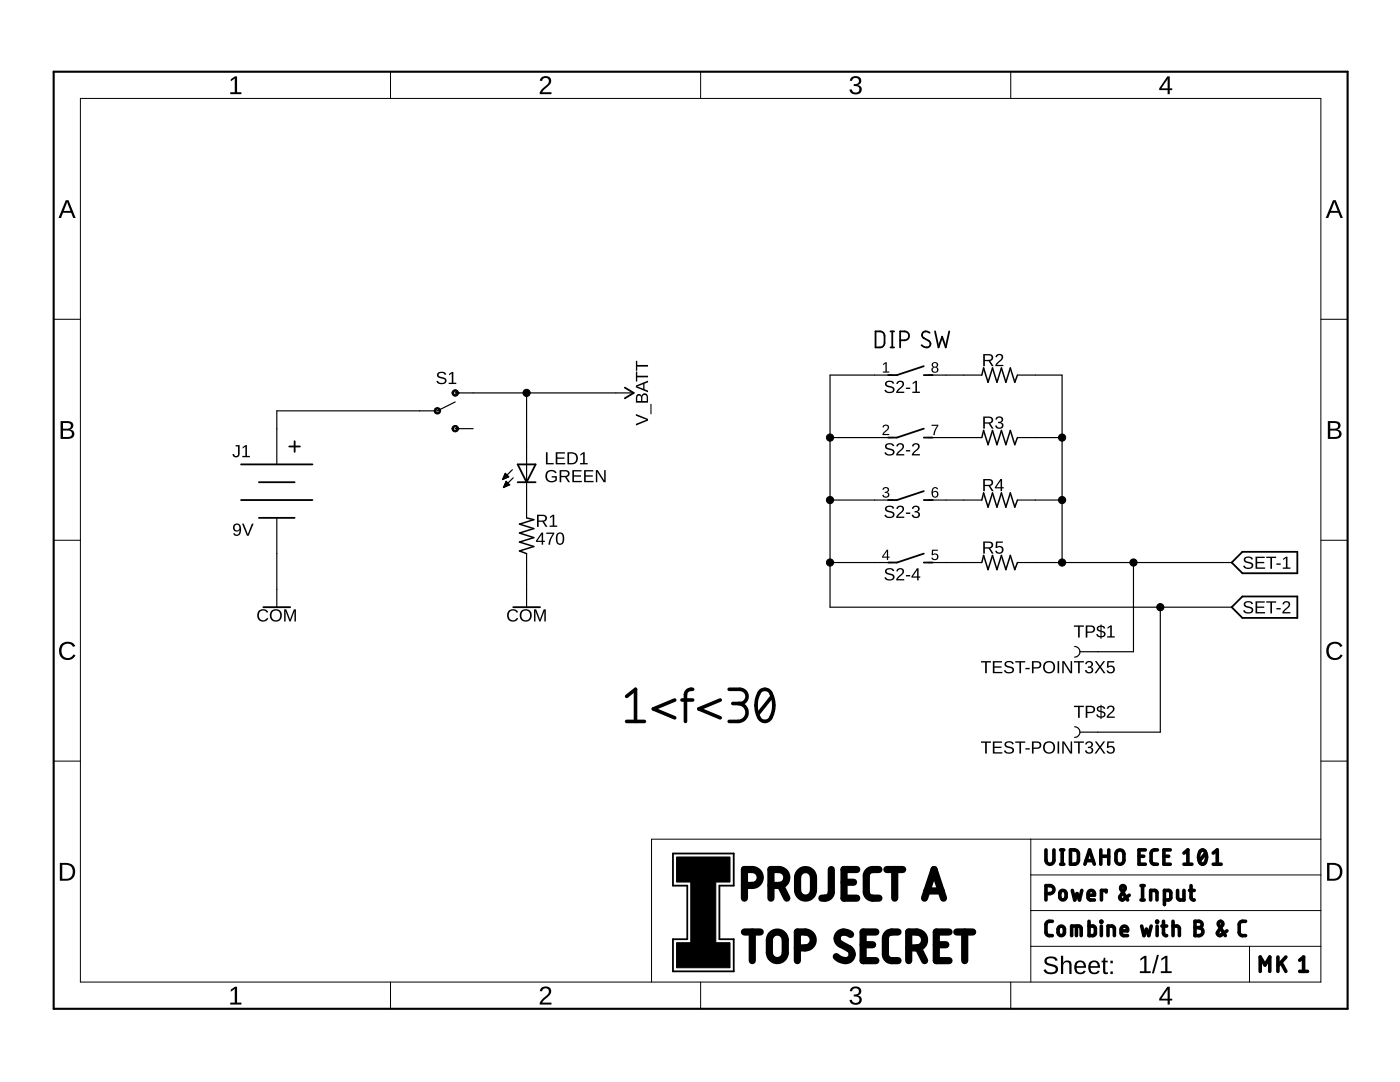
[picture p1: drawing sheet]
<svg xmlns="http://www.w3.org/2000/svg" width="279mm" height="216mm" viewBox="0 0 279 216" stroke-linecap="round" stroke-linejoin="round" font-family="sans-serif">
<g fill="none" stroke="#000" stroke-width=".36">
<path d="M124.7 77.3l1.8 1.1-1.8 1.1M174.7 66.1a1.59 1.59 0 0 1 1.6 .3l.2 .6v1.4l-.2 .7a1.59 1.59 0 0 1-1.6 .2zM177.7 66.1h.7M177.7 69.3h.7M178.1 66.1v3.2M179.6 67.9a1.65 1.65 0 0 0 1.6-.3 .89 .89 0 0 0 .2-1 .89 .89 0 0 0-.9-.5h-.9v3.2M184.4 73.1l-5.4 1.7h-1.8M184.4 74.8h1.7M185.5 66.4a.81 .81 0 0 0-1.1-.2 .81 .81 0 0 0-.2 1.2l1.1 .6a.77 .77 0 0 1 .2 1.1 .77 .77 0 0 1-1.1 .1l-.5-.3M186.6 66.1l.7 3.2 .7-2.1 .7 2.1 .7-3.2M48.1 92.7h14.3M48.1 99.8h14.3"/>
<path d="M51.7 96.2h7.1M57.7 89.1h2.2M58.8 88v2.2M103.3 92.7h3.6l-1.8 3.5zM103.3 96.2h3.6M184.4 98l-5.4 1.8h-1.8M184.4 99.8h1.7M184.4 85.5l-5.4 1.8h-1.8M184.4 87.3h1.7M51.7 103.3h7.1M184.4 110.5l-5.4 1.7h-1.8M184.4 112.2h1.7"/>
<path d="M247.9 110.1h11v4.3h-11l-2.1-2.2zM52.6 121.2h5.3M102.4 121.2h5.4M245.8 121.2l2.1-2.2h11v4.3h-11zM134.3 170.3h12.1v6.4h-2.8v10.7h2.8v6.4h-12.1v-6.4h2.9v-10.7h-2.9z"/>
</g>
<path d="M135 171h10.7v5h-10.7zM137.9 175.3h5v13.9h-5zM135 188.1h10.7v5h-10.7z" fill="#000" stroke="#000" stroke-width=".2"/>
<g fill="none" stroke="#000" stroke-width="1.4">
<path d="M148.6 176.7a3.4 3.4 0 0 0 2.5-.3 1.59 1.59 0 0 0 .5-1.8 1.59 1.59 0 0 0-1.5-1.1h-1.5v5.7M153.9 176.7a3.4 3.4 0 0 0 2.5-.3 1.59 1.59 0 0 0 .6-1.8 1.59 1.59 0 0 0-1.6-1.1h-1.5v5.7M155.8 176.7l1.2 2.5M159.7 173.9a1.58 1.58 0 0 1 1.7-.3 1.58 1.58 0 0 1 .9 1.5v2.5a1.59 1.59 0 0 1-1.5 1.6 1.59 1.59 0 0 1-1.6-1.6v-2.8zM165.9 173.5v4.4a1.41 1.41 0 0 1-1.9 1.3M168.4 176h1.9M171 173.5h-2.6v5.7h2.6M175.4 173.5a2.45 2.45 0 0 0-2 .3l-.4 .4-.1 .6v3.4l.5 .7a2.64 2.64 0 0 0 2 .3M177 173.5h3.1M178.6 173.5v5.7M184.5 179.2l1.9-5.7 1.9 5.7M185 177.8h2.8"/>
<path d="M148.6 186h3.1M150.1 186v5.7M153.8 186.6a1.59 1.59 0 0 1 1.8-.5 1.59 1.59 0 0 1 1.1 1.5v2.5a1.59 1.59 0 0 1-1.6 1.6 1.59 1.59 0 0 1-1.6-1.6v-2.5zM159.1 189.1a3.5 3.5 0 0 0 2.5-.3 1.59 1.59 0 0 0 .6-1.7 1.59 1.59 0 0 0-1.5-1.1h-1.6v5.7M169.8 186.5a1.53 1.53 0 0 0-1.6-.5 1.53 1.53 0 0 0-1.1 1.2l.1 .6 .3 .4 1.9 1.1a1.34 1.34 0 0 1 .4 1.9 1.34 1.34 0 0 1-1.8 .3l-1.1-.6M172.3 188.5h1.9M174.8 186h-2.5v5.7h2.5M179.2 186a2.64 2.64 0 0 0-2 .2l-.4 .5-.1 .5v3.5l.5 .7a2.64 2.64 0 0 0 2 .3M181.4 189.1a3.5 3.5 0 0 0 2.5-.3 1.59 1.59 0 0 0 .5-1.7 1.59 1.59 0 0 0-1.5-1.1h-1.5v5.7M183.3 189.1l1.2 2.6M186.9 188.5h1.9M189.4 186h-2.5v5.7h2.5"/>
<path d="M190.9 186h3.2M192.5 186v5.7"/>
</g>
<g fill="none" stroke="#000" stroke-width=".72">
<path d="M125.1 139l1.7-1.5v6.5M134.7 139.7l-4.3 1.8 4.3 1.7M136.1 139.7h2.1M138.2 137.5l-.9 .2-.5 .6v5.7M143.7 139.7l-4.2 1.8 4.2 1.7M145.5 137.5h2.2a1.42 1.42 0 0 1 1.4 1.5 1.42 1.42 0 0 1-1.4 1.4h-1.5M151.8 137.9a1.33 1.33 0 0 1 2.1 .5 5 5 0 0 1-.4 5.2 1.31 1.31 0 0 1-2.1-.5 5.2 5.2 0 0 1 .4-5.2zM154.1 139l-2.9 3.5M125.1 144h3.5M147.3 140.4a1.79 1.79 0 0 1 1.8 1.8 1.79 1.79 0 0 1-1.8 1.8h-1.8M208.7 169.6v2.1a.79 .79 0 0 0 .8 .8 .79 .79 0 0 0 .8-.8v-2.1M208.7 178.3a1.47 1.47 0 0 0 1.4-.3 .79 .79 0 0 0 .2-.8 .79 .79 0 0 0-.8-.5h-.8v2.9"/>
<path d="M211.6 177.9a.64 .64 0 0 1 .7-.2 .64 .64 0 0 1 .5 .6v.6a.63 .63 0 0 1-.7 .7 .63 .63 0 0 1-.6-.7zM211.7 172.4h.6M211.7 169.6h.6M212 169.6v2.8M213.6 169.6a1.37 1.37 0 0 1 1.5 .4l.1 1.7-.2 .5a1.41 1.41 0 0 1-1.4 .2zM214 177.7l.5 1.9 .4-1.3 .5 1.3 .5-1.9M216.5 172.4l.9-2.8 1 2.8M216.7 171.7h1.5M217.1 178.6h1.3a.67 .67 0 0 0-.4-.9 .67 .67 0 0 0-.9 .6v.8l.2 .3 .3 .2h.8M219.7 169.6v2.8M219.7 170.9h1.6M220.8 178v-.3h-1v1.9"/>
<path d="M221.3 169.6v2.8M223 169.8a.8 .8 0 0 1 .8-.1 .8 .8 0 0 1 .5 .7v1.3a.79 .79 0 0 1-.8 .8 .79 .79 0 0 1-.8-.8v-1.5zM225.4 178.6l-1.2 .9a.46 .46 0 0 1-.6-.1 .46 .46 0 0 1-.1-.5l1-1.5a.47 .47 0 0 0-.4-.7 .47 .47 0 0 0-.4 .7l1.3 2.2M227.3 170.9h1M227.7 176.7h.6M227.7 179.6h.6M228 176.7v2.9M228.6 169.6h-1.3v2.8h1.3M229.6 179.6v-1.9l1.2 .1 .1 .3v1.5M231 169.6h-.8l-.4 .3-.1 .3v1.6l.1 .4 .4 .2h.8M232.3 170.9h.9M232.4 179.6h.8l.4-.3v-1.3l-.2-.3h-1v2.8"/>
<path d="M233.6 169.6h-1.3v2.8h1.3M235 177.7l.1 1.6 .4 .3h.8v-1.9M236.3 172.4h1.6M236.3 170.2l.8-.6v2.8M237.4 177.7h.9M237.7 176.7v2.6l.3 .2 .3 .1M239.5 169.8a.68 .68 0 0 1 .8-.1 .68 .68 0 0 1 .4 .6 1.83 1.83 0 0 1-.5 2.1h-.2a1.35 1.35 0 0 1-.8-1.7zM240.6 170.2l-1.2 1.6M242.1 172.4h1.6M242.1 170.2l.8-.6v2.8M210 183.8l-.8 .1-.3 .2-.2 .4v1.6l.2 .3 .3 .3h.8M211.3 185.1a.63 .63 0 0 1 .7-.3 .63 .63 0 0 1 .4 .6v.7a.63 .63 0 0 1-.6 .6 .63 .63 0 0 1-.6-.6z"/>
<path d="M213.9 186.7v-1.9h1.4l.3 .1 .2 .4v1.4M214.8 184.8v1.9M217.3 183.8v2.9l1-.1 .3-.4v-1.1l-.3-.3h-1M219.7 183.8h.2v.2h-.2zM219.8 184.8v1.9M221.1 186.7v-1.9h1l.3 .3v1.6M223.8 185.7h1.2a.66 .66 0 0 0-.4-.9 .66 .66 0 0 0-.8 .6v.8l.1 .3 .3 .2h.8M227.8 184.8l.5 1.9 .5-1.3 .5 1.3 .4-1.9M230.8 183.8h.2v.2h-.2zM230.9 184.8v1.9M231.9 184.8h.9M232.2 183.8v2.4l.1 .3 .5 .2"/>
<path d="M234.1 184.8h1l.2 .3 .1 1.6M234.1 183.8v2.9M238.5 183.8h.8a.63 .63 0 0 1 .6 .7 .63 .63 0 0 1-.6 .6 .79 .79 0 0 1 .8 .8 .79 .79 0 0 1-.8 .8h-.8zM238.5 185.1h.8M244.9 185.7l-1.2 .9a.46 .46 0 0 1-.6-.1 .46 .46 0 0 1-.1-.5l1-1.4a.47 .47 0 0 0-.4-.8 .47 .47 0 0 0-.4 .8l1.3 2.1M248.6 183.8l-.9 .1-.3 .2-.1 .4v1.6l.1 .3 .3 .3h.9M251.5 193.8v-2.8l1 1.6 .9-1.6v2.8M255 191v2.8M255.7 192.1l.9 1.7M256.6 191l-1.6 1.7M259.4 191.6l.8-.6v2.8M259.4 193.8h1.5"/>
</g>
<g fill="#000">
<path d="M46.1 15.8l.8-.6h.4v3.2h.9v.4h-2.2v-.4h.9v-2.7l-.8 .5zM108.1 15.4a1.1 1.1 0 0 1 1.4-.1 1.1 1.1 0 0 1 .4 1.3l-1.7 1.8h1.9v.4h-2.4a2.93 2.93 0 0 1 1.4-1.8 .73 .73 0 0 0 .4-1 .73 .73 0 0 0-1-.4l-.3 .6-.5-.1zM170 15.4a1.1 1.1 0 0 1 1.3-.1 1.1 1.1 0 0 1 .5 1.2l-.7 .5a.96 .96 0 0 1 .9 1.1 .96 .96 0 0 1-1.2 .7l-.6-.1a.99 .99 0 0 1-.7-.8l.5-.1a.73 .73 0 0 0 1 .7 .73 .73 0 0 0 .3-1.2l-.9-.1v-.4a.69 .69 0 0 0 .9-.2 .69 .69 0 0 0-.2-1 .71 .71 0 0 0-1 .5h-.5zM176.2 72.6l.5-.3h.3v1.8h.5v.3h-1.3v-.3h.5v-1.6l-.5 .4zM176.3 84.9a.67 .67 0 0 1 1.1 .1 .67 .67 0 0 1-.4 1l-.6 .6h1.1v.2h-1.4l.1-.3 .4-.5a.55 .55 0 0 0 .5-.5 .55 .55 0 0 0-.3-.6l-.3 .1-.1 .3h-.3zM176.3 97.3a.59 .59 0 0 1 1 0 .59 .59 0 0 1-.3 .9 .58 .58 0 0 1 .4 .8 .58 .58 0 0 1-.8 .3l-.5-.4v-.1l.2-.1a.42 .42 0 0 0 .6 .4 .42 .42 0 0 0 .2-.7l-.5-.1v-.2a.4 .4 0 0 0 .5-.2 .4 .4 0 0 0-.2-.5 .4 .4 0 0 0-.5 .3h-.3zM185.9 84.7h1.4l-.6 1.4-.1 .7h-.3l.1-.5 .6-1.3h-1.1zM186 109.7h1.2v.2h-1v.7a.71 .71 0 0 1 1 .2 .71 .71 0 0 1-.3 1 .71 .71 0 0 1-1-.4v-.1h.2a.46 .46 0 0 0 .7 .2 .46 .46 0 0 0 .1-.7 .46 .46 0 0 0-.7 0h-.3zM12.2 128.5a1.77 1.77 0 0 1 2.8 .4l-.4 .2a1.26 1.26 0 0 0-1.7-.5 1.26 1.26 0 0 0-.6 1.6 1.23 1.23 0 0 0 1 1.1 1.23 1.23 0 0 0 1.4-.7l.4 .2a1.78 1.78 0 0 1-2.5 .7 1.78 1.78 0 0 1-.7-2.4zM265.1 128.5a1.77 1.77 0 0 1 2.8 .4l-.4 .2a1.26 1.26 0 0 0-1.7-.5 1.26 1.26 0 0 0-.6 1.6 1.23 1.23 0 0 0 1 1.1 1.23 1.23 0 0 0 1.4-.7l.4 .2a1.78 1.78 0 0 1-2.5 .7 1.78 1.78 0 0 1-.7-2.4zM170 197.1a1.1 1.1 0 0 1 1.3-.2 1.1 1.1 0 0 1 .5 1.3l-.7 .4a.96 .96 0 0 1 .9 1.2 .96 .96 0 0 1-1.2 .7l-.6-.1a.99 .99 0 0 1-.7-.9h.5a.73 .73 0 0 0 1 .6 .73 .73 0 0 0 .3-1.1l-.9-.2v-.4a.69 .69 0 0 0 .9-.2 .69 .69 0 0 0-.2-.9 .71 .71 0 0 0-1 .5h-.5zM46.1 197.5l.8-.6h.4v3.2h.9v.3h-2.2v-.3h.9v-2.8l-.8 .6z"/>
<path d="M108.1 197.1a1.1 1.1 0 0 1 1.4-.2 1.1 1.1 0 0 1 .4 1.3l-1.7 1.9h1.9v.3h-2.4a2.93 2.93 0 0 1 1.4-1.8 .73 .73 0 0 0 .4-.9 .73 .73 0 0 0-1-.4l-.3 .5h-.5z"/>
<path d="M233 15.2h.4v2.4h.5v.4h-.5v.8h-.4v-.8h-1.7v-.4zM233 15.7l-1.2 1.9h1.2z"/>
<path d="M13.1 39.9h.6l1.4 3.6h-.5l-.4-1h-1.6l-.4 1h-.5zM13.4 40.3l-.7 1.8h1.4z"/>
<path d="M266 39.9h.6l1.4 3.6h-.5l-.4-1h-1.6l-.4 1h-.5zM266.3 40.3l-.7 1.8h1.4z"/>
<path d="M87.3 74.5a1.1 1.1 0 0 1 1.8 .2l-.4 .1a.63 .63 0 0 0-.6-.4 .63 .63 0 0 0-.6 .5l.7 .3a.74 .74 0 0 1 .9 .8 .74 .74 0 0 1-1 .7 .89 .89 0 0 1-1-.6l.3-.1a.77 .77 0 0 0 .7 .4 .77 .77 0 0 0 .7-.4 1.73 1.73 0 0 0-1.3-.7l-.3-.3zM89.6 74.6l.6-.4h.3v2.2h.6v.2h-1.6v-.2h.7v-1.9l-.6 .4z"/>
<path d="M176.7 76.3a1.1 1.1 0 0 1 1.8 .2l-.4 .1a.63 .63 0 0 0-.6-.4 .63 .63 0 0 0-.6 .5l.7 .3a.74 .74 0 0 1 .9 .8 .74 .74 0 0 1-1 .6 .89 .89 0 0 1-1-.6h.3a.77 .77 0 0 0 .7 .4 .77 .77 0 0 0 .7-.4 1.73 1.73 0 0 0-1.3-.7l-.3-.4zM179.1 76.1a.78 .78 0 0 1 1.2 .2 .78 .78 0 0 1-.4 1.1l-.7 .7h1.3v.3h-1.6a2.07 2.07 0 0 1 1-1.3 .48 .48 0 0 0 .1-.8 .48 .48 0 0 0-.8 .3h-.3zM180.8 77.3h.9v.3h-.9zM182.1 76.4l.6-.4h.3v2.1h.6v.3h-1.5v-.3h.6v-1.8l-.6 .4z"/>
<path d="M186.1 72.4a.59 .59 0 0 1 .9 0 .59 .59 0 0 1-.1 .9 .61 .61 0 0 1 .3 .8 .61 .61 0 0 1-.8 .3 .56 .56 0 0 1-.5-.5 .56 .56 0 0 1 .4-.6l-.4-.4zM186.2 72.8a.4 .4 0 0 0 .8 0 .4 .4 0 0 0-.8 0zM186.2 73.8a.43 .43 0 0 0 .8 0 .43 .43 0 0 0-.8 0z"/>
<path d="M196.2 70.7h1.2a.7 .7 0 0 1 .8 .5 .7 .7 0 0 1-.6 .8l.7 1.1h-.4l-.6-1h-.8v1h-.3zM196.5 70.9v.9h.8a.46 .46 0 0 0 .6-.4 .46 .46 0 0 0-.6-.5zM198.9 70.8a.78 .78 0 0 1 1.2 .1 .78 .78 0 0 1-.4 1.2l-.7 .7h1.2v.3h-1.6a2.07 2.07 0 0 1 1-1.3 .48 .48 0 0 0 .1-.9 .48 .48 0 0 0-.7 .4l-.3-.1z"/>
<path d="M12.1 84a2.96 2.96 0 0 1 2.3 .3 .83 .83 0 0 1-.4 1.4 .93 .93 0 0 1 .8 1 .93 .93 0 0 1-1 .9h-1.7zM12.6 84.4v1.1h.8a.59 .59 0 0 0 .7-.5 .59 .59 0 0 0-.7-.6zM12.6 85.9v1.3h.9a.65 .65 0 0 0 .8-.4 .65 .65 0 0 0-.4-.8z"/>
<path d="M47 88.8h.8v1.7a.72 .72 0 0 1-.6 .8 .72 .72 0 0 1-.8-.7h.3a.4 .4 0 0 0 .4 .4 .4 .4 0 0 0 .4-.5v-1.4h-.5zM48.4 89.2l.6-.4h.3v2.2h.6v.2h-1.5v-.2h.6v-1.9l-.6 .4z"/>
<path d="M109.2 94.1a1.26 1.26 0 0 1 1.9 .2l-.3 .1a.93 .93 0 0 0-1.3-.2 .93 .93 0 0 0-.2 1.3 1.03 1.03 0 0 0 1.5 .2v-.4h-.7v-.3h1v.8a1.32 1.32 0 0 1-1.9 .2 1.32 1.32 0 0 1 0-1.9zM111.7 93.8h1.1a.7 .7 0 0 1 .9 .6 .7 .7 0 0 1-.6 .8l.7 1h-.4l-.6-1h-.8v1h-.3zM112 94.1v.9h.8a.46 .46 0 0 0 .5-.5 .46 .46 0 0 0-.5-.4zM114.2 93.8h1.9v.3h-1.5v.7h1.4v.3h-1.4v.9h1.5v.2h-1.9zM116.6 93.8h1.8v.3h-1.5v.7h1.4v.3h-1.4v.9h1.6v.2h-1.9zM118.9 93.8h.4l1.3 2.1v-2.1h.3v2.4h-.4l-1.3-2v2h-.3z"/>
<path d="M109 90.2h.3v2.2h1.2v.3h-1.5zM110.9 90.2h1.8v.3h-1.5v.8h1.4v.2h-1.4v.9h1.6v.3h-1.9zM113.3 90.2h.7a1.21 1.21 0 0 1 1.3 1.2 1.21 1.21 0 0 1-1.1 1.3h-.9zM113.6 90.5v1.9h.5a1 1 0 0 0 .9-1.3 1 1 0 0 0-1.4-.6zM115.8 90.6l.6-.4h.3v2.2h.6v.3h-1.5v-.3h.6v-1.9l-.6 .4z"/>
<path d="M126.9 82.6l2.4 1v.3l-2.4 1v-.3l2.1-.8-2.1-.9zM129.8 80.6h.2v2h-.2zM127.1 78.8a.56 .56 0 0 1 .5-.2 .56 .56 0 0 1 .5 .5 .66 .66 0 0 1 .8-.6 .66 .66 0 0 1 .4 .9v.9h-2.4zM127.3 79.1l-.1 .9h.7v-.5a.42 .42 0 0 0-.1-.5 .42 .42 0 0 0-.4 0zM128.4 78.9l-.2 .2v.9h.9l-.1-.9a.42 .42 0 0 0-.6-.2zM126.9 76.9l2.4-.9v.3l-.7 .3v1.1l.7 .2v.4l-2.4-1zM127.2 77.1l1.2 .5v-.9zM126.9 74.1h.3v.9h2.1v.3h-2.1v.8h-.3zM126.9 72h.3v.8h2.1v.4h-2.1v.8h-.3z"/>
<path d="M176.7 88.7a1.1 1.1 0 0 1 1.8 .3h-.4a.63 .63 0 0 0-.6-.4 .63 .63 0 0 0-.6 .6l.7 .3a.74 .74 0 0 1 .9 .8 .74 .74 0 0 1-1 .6 .89 .89 0 0 1-1-.6l.3-.1a.77 .77 0 0 0 .7 .5 .77 .77 0 0 0 .7-.5 1.73 1.73 0 0 0-1.3-.6l-.3-.4zM179.1 88.6a.78 .78 0 0 1 1.2 .1 .78 .78 0 0 1-.4 1.2l-.7 .7h1.3v.3h-1.6a2.07 2.07 0 0 1 1-1.3 .48 .48 0 0 0 .1-.8 .48 .48 0 0 0-.8 .3h-.3zM180.8 89.8h.9v.3h-.9zM182.2 88.6a.78 .78 0 0 1 1.3 .1 .78 .78 0 0 1-.5 1.2l-.7 .7h1.3v.3h-1.6a2.07 2.07 0 0 1 1-1.3 .48 .48 0 0 0 .1-.8 .48 .48 0 0 0-.8 .3h-.3z"/>
<path d="M186.2 97.3a.65 .65 0 0 1 1 .3l-.2 .1a.43 .43 0 0 0-.6-.3 .43 .43 0 0 0-.2 .6v.2a.66 .66 0 0 1 1 .1 .66 .66 0 0 1-.3 1 .66 .66 0 0 1-.9-.4l-.1-.9zM186.1 98.6a.45 .45 0 0 0 .9 0 .45 .45 0 0 0-.9 0z"/>
<path d="M196.2 83.1h1.2a.7 .7 0 0 1 .8 .6 .7 .7 0 0 1-.6 .8l.7 1h-.4l-.6-1h-.8v1h-.3zM196.5 83.4v.9h.8a.46 .46 0 0 0 .6-.5 .46 .46 0 0 0-.6-.4zM198.9 83.2a.74 .74 0 0 1 1 0 .74 .74 0 0 1 .2 .9l-.4 .2a.65 .65 0 0 1 .6 .8 .65 .65 0 0 1-.8 .5l-.8-.3-.1-.4h.3a.49 .49 0 0 0 .7 .4 .49 .49 0 0 0 .2-.8l-.6-.1v-.2a.47 .47 0 0 0 .7-.3 .47 .47 0 0 0-.4-.6 .47 .47 0 0 0-.5 .4h-.4z"/>
<path d="M196.2 95.6h1.2a.7 .7 0 0 1 .8 .5 .7 .7 0 0 1-.6 .9l.7 1h-.4l-.6-1h-.8v1h-.3zM196.5 95.8v.9h.8a.46 .46 0 0 0 .6-.4 .46 .46 0 0 0-.6-.5zM199.7 95.6h.3v1.6h.3v.3h-.3v.5h-.3v-.5h-1.1v-.3zM199.7 95.9l-.9 1.3h.9z"/>
<path d="M265 84a2.96 2.96 0 0 1 2.3 .3 .83 .83 0 0 1-.4 1.4 .93 .93 0 0 1 .8 1 .93 .93 0 0 1-1 .9h-1.7zM265.5 84.4v1.1h.8a.59 .59 0 0 0 .7-.5 .59 .59 0 0 0-.7-.6zM265.5 85.9v1.3h.9a.65 .65 0 0 0 .8-.4 .65 .65 0 0 0-.4-.8z"/>
<path d="M46.7 104.7a.88 .88 0 0 1 1.1-.1 .88 .88 0 0 1 .3 1 .93 .93 0 0 1-.3 1.1 .93 .93 0 0 1-1.1 0l-.2-.3h.3a.51 .51 0 0 0 .7 .2 .51 .51 0 0 0 .3-.6v-.3a.78 .78 0 0 1-1.2 .1 .78 .78 0 0 1 .1-1.1zM46.7 105.3a.55 .55 0 0 0 1.1 0 .55 .55 0 0 0-1.1 0zM48.3 104.5h.3l.9 2.1 .8-2.1h.3l-1 2.4h-.3z"/>
<path d="M108.1 106.3h.3v1.6h.3v.2h-.3v.6h-.3v-.6h-1.1v-.2zM108.1 106.6l-.9 1.3h.9zM109 106.3h1.6v.2l-.7 1.3-.1 .9h-.3a3.8 3.8 0 0 1 .8-2.2h-1.3zM111.3 106.4a.9 .9 0 0 1 1.1 .1 .9 .9 0 0 1 .2 1 .88 .88 0 0 1-.3 1.1 .88 .88 0 0 1-1.2-.2l-.1-.5v-.8zM111.5 106.6a1.64 1.64 0 0 0 .1 1.8l.2 .1a1.11 1.11 0 0 0 .4-1.6l-.3-.4z"/>
<path d="M107.2 102.7h1.1a.7 .7 0 0 1 .8 .6 .7 .7 0 0 1-.5 .8l.7 1h-.4l-.6-1h-.8v1h-.3zM107.5 103v.9h.8a.46 .46 0 0 0 .5-.5 .46 .46 0 0 0-.5-.4zM109.8 103.1l.5-.4h.3v2.2h.6v.2h-1.5v-.2h.6v-1.9l-.5 .4z"/>
<path d="M177 109.7h.2v1.4h.3v.2h-.3v.5h-.2v-.5h-1v-.2zM177 110l-.7 1.1h.7z"/>
<path d="M176.7 101.2a1.1 1.1 0 0 1 1.8 .2l-.4 .1a.63 .63 0 0 0-.6-.4 .63 .63 0 0 0-.6 .5l.7 .4a.74 .74 0 0 1 .9 .7 .74 .74 0 0 1-1 .7 .89 .89 0 0 1-1-.6l.3-.1a.77 .77 0 0 0 .7 .4 .77 .77 0 0 0 .7-.4 1.73 1.73 0 0 0-1.3-.7l-.3-.3zM179.1 101.1a.78 .78 0 0 1 1.2 .1 .78 .78 0 0 1-.4 1.2l-.7 .7h1.3v.2h-1.6a2.07 2.07 0 0 1 1-1.2 .48 .48 0 0 0 .1-.9 .48 .48 0 0 0-.8 .4l-.3-.1zM180.8 102.3h.9v.2h-.9zM182.2 101.1a.74 .74 0 0 1 1-.1 .74 .74 0 0 1 .2 .9l-.4 .2a.65 .65 0 0 1 .6 .8 .65 .65 0 0 1-.8 .5l-.7-.3-.2-.4h.4a.49 .49 0 0 0 .6 .4 .49 .49 0 0 0 .2-.7l-.6-.2v-.2a.47 .47 0 0 0 .7-.2 .47 .47 0 0 0-.3-.7 .47 .47 0 0 0-.6 .4h-.3z"/>
<path d="M176.7 113.7a1.1 1.1 0 0 1 1.8 .2l-.4 .1a.63 .63 0 0 0-.6-.4 .63 .63 0 0 0-.6 .5l.7 .3a.74 .74 0 0 1 .9 .8 .74 .74 0 0 1-1 .6 .89 .89 0 0 1-1-.6h.3a.77 .77 0 0 0 .7 .4 .77 .77 0 0 0 .7-.4 1.73 1.73 0 0 0-1.3-.7l-.3-.4zM179.1 113.5a.78 .78 0 0 1 1.2 .2 .78 .78 0 0 1-.4 1.1l-.7 .7h1.3v.3h-1.6a2.07 2.07 0 0 1 1-1.3 .48 .48 0 0 0 .1-.8 .48 .48 0 0 0-.8 .3h-.3zM180.8 114.7h.9v.3h-.9zM183 113.4h.3v1.6h.4v.3h-.4v.5h-.3v-.5h-1.1v-.3zM183 113.7l-.8 1.3h.8z"/>
<path d="M196.2 108.1h1.2a.7 .7 0 0 1 .8 .5 .7 .7 0 0 1-.6 .8l.7 1.1h-.4l-.6-1h-.8v1h-.3zM196.5 108.3v.9h.8a.46 .46 0 0 0 .6-.4 .46 .46 0 0 0-.6-.5zM198.8 108.1h1.3v.2h-1.1v.8a.83 .83 0 0 1 1.1 .2 .83 .83 0 0 1-.1 1.1 .83 .83 0 0 1-1.1 0l-.3-.5h.3a.54 .54 0 0 0 .8 .2 .54 .54 0 0 0 .1-.8 .54 .54 0 0 0-.8 .1h-.3z"/>
<path d="M248.3 111.3a1.1 1.1 0 0 1 1.8 .3l-.4 .1a.63 .63 0 0 0-.6-.4 .63 .63 0 0 0-.6 .5l.7 .3a.74 .74 0 0 1 .9 .8 .74 .74 0 0 1-1 .6 .89 .89 0 0 1-1-.6h.3a.77 .77 0 0 0 .7 .4 .77 .77 0 0 0 .7-.5 1.73 1.73 0 0 0-1.3-.6l-.3-.4zM250.6 111.1h1.8v.2h-1.5v.8h1.4v.3h-1.4v.8h1.6v.3h-1.9zM252.7 111.1h2v.2h-.8v2.2h-.4v-2.2h-.8zM254.7 112.4h.9v.3h-.9zM256.1 111.5l.6-.4h.2v2.1h.6v.3h-1.5v-.3h.6v-1.8l-.5 .4z"/>
<path d="M51.6 121.9a1.21 1.21 0 0 1 1.9 .3l-.3 .1a.87 .87 0 0 0-1.1-.4 .87 .87 0 0 0-.4 1.2 .84 .84 0 0 0 .7 .7 .84 .84 0 0 0 .9-.5l.3 .1a1.24 1.24 0 0 1-1.9 .4 1.24 1.24 0 0 1-.1-1.9zM53.8 122.8a1.25 1.25 0 0 1 2.5 0 1.25 1.25 0 0 1-2.5 0zM54.4 122.1a.96 .96 0 0 0-.1 1.3 .96 .96 0 0 0 1.4 .1 .96 .96 0 0 0 .1-1.3 .96 .96 0 0 0-1.4-.1zM56.7 121.6h.4l.8 2.1 .7-2.1h.5v2.4h-.3v-2.1l-.8 2.1h-.2l-.8-2.1v2.1h-.3z"/>
<path d="M101.5 121.9a1.21 1.21 0 0 1 1.9 .3l-.3 .1a.87 .87 0 0 0-1.2-.4 .87 .87 0 0 0-.3 1.2 .84 .84 0 0 0 .7 .7 .84 .84 0 0 0 .9-.5l.2 .1a1.24 1.24 0 0 1-1.8 .4 1.24 1.24 0 0 1-.1-1.9zM103.6 122.8a1.25 1.25 0 0 1 2.5 0 1.25 1.25 0 0 1-2.5 0zM104.3 122.1a.96 .96 0 0 0-.1 1.3 .96 .96 0 0 0 1.4 .1 .96 .96 0 0 0 0-1.3 .96 .96 0 0 0-1.3-.1zM106.6 121.6h.4l.8 2.1 .7-2.1h.4v2.4h-.3v-2.1l-.7 2.1h-.3l-.7-2.1v2.1h-.3z"/>
<path d="M195.8 131.9h2v.3h-.9v2.1h-.3v-2.1h-.8zM198.1 131.9h1.9v.3h-1.5v.8h1.4v.2h-1.4v.9h1.5v.2h-1.9zM200.6 132.2a1.1 1.1 0 0 1 1.7 .2l-.3 .1a.63 .63 0 0 0-.6-.4 .63 .63 0 0 0-.6 .5l.7 .3a.74 .74 0 0 1 .9 .8 .74 .74 0 0 1-1 .7 .89 .89 0 0 1-1-.6l.3-.1a.77 .77 0 0 0 .7 .4 .77 .77 0 0 0 .7-.4 1.73 1.73 0 0 0-1.4-.7l-.2-.3zM202.6 131.9h2v.3h-.8v2.1h-.4v-2.1h-.8zM204.6 133.3h.9v.2h-.9zM205.9 131.9a2.11 2.11 0 0 1 1.7 .2 .75 .75 0 0 1 .1 .9 .75 .75 0 0 1-.7 .4h-.7v.9h-.4zM206.3 132.2v.9h.9a.49 .49 0 0 0 0-.9zM208.1 133.1a1.25 1.25 0 0 1 2.5 0 1.25 1.25 0 0 1-2.5 0zM208.7 132.4a.96 .96 0 0 0 0 1.4 .96 .96 0 0 0 1.3 0 .96 .96 0 0 0 .1-1.3 .96 .96 0 0 0-1.4-.1zM211.1 131.9h.3v2.4h-.3zM212 131.9h.4l1.3 2.1v-2.1h.3v2.4h-.4l-1.3-2v2h-.3zM214.3 131.9h2v.3h-.8v2.1h-.3v-2.1h-.9zM216.8 132a.74 .74 0 0 1 1 0 .74 .74 0 0 1 .2 .9l-.4 .2a.65 .65 0 0 1 .6 .8 .65 .65 0 0 1-.8 .5l-.7-.3-.2-.4h.3a.49 .49 0 0 0 .7 .4 .49 .49 0 0 0 .2-.7l-.6-.2v-.2a.47 .47 0 0 0 .7-.3 .47 .47 0 0 0-.3-.6 .47 .47 0 0 0-.6 .4h-.3zM218.5 131.9h.4l.6 1 .7-1h.3l-.8 1.2 .9 1.2h-.3l-.8-1-.7 1h-.4l.9-1.2zM221 131.9h1.4v.3h-1.1l-.1 .7a.83 .83 0 0 1 1.1 .2 .83 .83 0 0 1-.1 1.2 .83 .83 0 0 1-1.1-.1l-.3-.4h.3a.54 .54 0 0 0 .8 .2 .54 .54 0 0 0 .1-.8 .54 .54 0 0 0-.8 0h-.3z"/>
<path d="M214.3 124.8h2v.3h-.8v2.1h-.3v-2.1h-.9zM216.7 124.8a2.11 2.11 0 0 1 1.6 .2 .75 .75 0 0 1 .2 .8 .75 .75 0 0 1-.8 .5h-.7v.9h-.3zM217 125.1v.9h1a.49 .49 0 0 0 0-.9zM219.1 125l.5-.2v-.2h.2v.2l.6 .3 .2 .3h-.3l-.2-.2-.3-.1v.7a.68 .68 0 0 1 .8 .7 .68 .68 0 0 1-.8 .7v.3h-.2v-.3a.78 .78 0 0 1-.8-.6l.3-.1 .1 .3 .4 .1v-.8a.63 .63 0 0 1-.6-.4 .63 .63 0 0 1 .1-.7zM219.8 126.1v.8a.41 .41 0 0 0 .5-.4 .41 .41 0 0 0-.5-.4zM219.2 125.2v.4l.4 .2v-.7zM221 125.2l.6-.4h.3v2.2h.6v.2h-1.5v-.2h.6v-1.9l-.6 .4z"/>
<path d="M248.3 120.2a1.1 1.1 0 0 1 1.8 .3l-.4 .1a.63 .63 0 0 0-.6-.4 .63 .63 0 0 0-.6 .5l.7 .3a.74 .74 0 0 1 .9 .8 .74 .74 0 0 1-1 .6 .89 .89 0 0 1-1-.6h.3a.77 .77 0 0 0 .7 .4 .77 .77 0 0 0 .7-.4 1.73 1.73 0 0 0-1.3-.7l-.3-.4zM250.6 120h1.8v.3h-1.5v.7h1.4v.3h-1.4v.8h1.6v.3h-1.9zM252.7 120h2v.3h-.8v2.1h-.4v-2.1h-.8zM254.7 121.3h.9v.3h-.9zM256.2 120.1a.78 .78 0 0 1 1.2 .2 .78 .78 0 0 1-.4 1.1l-.7 .7h1.2v.3h-1.6a2.07 2.07 0 0 1 1-1.3 .48 .48 0 0 0 .1-.8 .48 .48 0 0 0-.7 .3h-.4z"/>
<path d="M195.8 147.9h2v.3h-.9v2.2h-.3v-2.2h-.8zM198.1 147.9h1.9v.3h-1.5v.8h1.4v.3h-1.4v.8h1.5v.3h-1.9zM200.6 148.2a1.1 1.1 0 0 1 1.7 .3h-.3a.63 .63 0 0 0-.6-.4 .63 .63 0 0 0-.6 .5l.7 .4a.74 .74 0 0 1 .9 .7 .74 .74 0 0 1-1 .7 .89 .89 0 0 1-1-.6l.3-.1a.77 .77 0 0 0 .7 .4 .77 .77 0 0 0 .7-.4 1.73 1.73 0 0 0-1.4-.6l-.2-.4zM202.6 147.9h2v.3h-.8v2.2h-.4v-2.2h-.8zM204.6 149.3h.9v.3h-.9zM205.9 147.9a2.11 2.11 0 0 1 1.7 .2 .75 .75 0 0 1 .1 .9 .75 .75 0 0 1-.7 .4h-.7v1h-.4zM206.3 148.2v1l.9-.1a.49 .49 0 0 0 0-.8zM208.1 149.2a1.25 1.25 0 0 1 2.5 0 1.25 1.25 0 0 1-2.5 0zM208.7 148.4a.96 .96 0 0 0 0 1.4 .96 .96 0 0 0 1.3 .1 .96 .96 0 0 0 .1-1.4 .96 .96 0 0 0-1.4-.1zM211.1 147.9h.3v2.5h-.3zM212 147.9h.4l1.3 2.1v-2.1h.3v2.5h-.4l-1.3-2.1v2.1h-.3zM214.3 147.9h2v.3h-.8v2.2h-.3v-2.2h-.9zM216.8 148.1a.74 .74 0 0 1 1-.1 .74 .74 0 0 1 .2 .9l-.4 .2a.65 .65 0 0 1 .6 .8 .65 .65 0 0 1-.8 .5l-.7-.3-.2-.4h.3a.49 .49 0 0 0 .7 .4 .49 .49 0 0 0 .2-.7l-.6-.1v-.3a.47 .47 0 0 0 .7-.2 .47 .47 0 0 0-.3-.7 .47 .47 0 0 0-.6 .5l-.3-.1zM218.5 147.9h.4l.6 1 .7-1h.3l-.8 1.2 .9 1.3h-.3l-.8-1.1-.7 1.1h-.4l.9-1.3zM221 147.9h1.4v.3h-1.1l-.1 .8a.83 .83 0 0 1 1.1 .2 .83 .83 0 0 1-.1 1.1 .83 .83 0 0 1-1.1 0l-.3-.5h.3a.54 .54 0 0 0 .8 .2 .54 .54 0 0 0 .1-.8 .54 .54 0 0 0-.8 0h-.3z"/>
<path d="M214.3 140.8h2v.3h-.8v2.1h-.3v-2.1h-.9zM216.7 140.8a2.11 2.11 0 0 1 1.6 .2 .75 .75 0 0 1 .2 .9 .75 .75 0 0 1-.8 .4h-.7v.9h-.3zM217 141.1v.9h1a.49 .49 0 0 0 0-.9zM219.1 141l.5-.1v-.3h.2v.3l.6 .2 .2 .3-.3 .1-.2-.3-.3-.1v.8a.68 .68 0 0 1 .8 .6 .68 .68 0 0 1-.8 .7v.3h-.2v-.3a.78 .78 0 0 1-.8-.6l.3-.1 .1 .3 .4 .2v-.9a.63 .63 0 0 1-.6-.3 .63 .63 0 0 1 .1-.8zM219.8 142.2v.8a.41 .41 0 0 0 .5-.4 .41 .41 0 0 0-.5-.4zM219.2 141.3v.3l.4 .2v-.7zM221.1 141a.78 .78 0 0 1 1.3 .1 .78 .78 0 0 1-.5 1.2l-.7 .7h1.3v.2h-1.6a2.07 2.07 0 0 1 1-1.3 .48 .48 0 0 0 .1-.8 .48 .48 0 0 0-.8 .4l-.3-.1z"/>
<path d="M11.9 172.2a3.4 3.4 0 0 1 2.6 .4 1.82 1.82 0 0 1 .4 2 1.82 1.82 0 0 1-1.6 1.1h-1.4zM12.4 172.6v2.7h.8a1.39 1.39 0 0 0 1.3-1.4 1.39 1.39 0 0 0-1.4-1.3z"/>
<path d="M264.8 172.2a3.4 3.4 0 0 1 2.6 .4 1.82 1.82 0 0 1 .4 2 1.82 1.82 0 0 1-1.6 1.1h-1.4zM265.3 172.6v2.7h.8a1.39 1.39 0 0 0 1.3-1.4 1.39 1.39 0 0 0-1.4-1.3z"/>
<path d="M208.6 191.3a1.74 1.74 0 0 1 2.4 .1l.1 .2-.5 .1a.97 .97 0 0 0-.9-.5 .97 .97 0 0 0-.8 .5 1.51 1.51 0 0 0 1.4 .8 .96 .96 0 0 1 .9 1.1 .96 .96 0 0 1-1.1 .8h-.4a1.32 1.32 0 0 1-1.4-.9l.4-.1a1.16 1.16 0 0 0 2 .2 .69 .69 0 0 0-.8-.8 1.21 1.21 0 0 1-1.4-1.3zM211.7 190.7h.5v1.5a.89 .89 0 0 1 1-.5 .89 .89 0 0 1 .7 .9v1.7h-.5v-1.6a.63 .63 0 0 0-.7-.7 .63 .63 0 0 0-.5 .8v1.5h-.5zM214.7 192a1.21 1.21 0 0 1 1.5-.2 1.21 1.21 0 0 1 .5 1.3h-1.8a.77 .77 0 0 0 .4 .9 .77 .77 0 0 0 1-.3l.4 .1a1.26 1.26 0 0 1-1.7 .5 1.26 1.26 0 0 1-.6-1.6zM215.1 192.2l-.2 .6h1.4a.71 .71 0 0 0-.4-.8 .71 .71 0 0 0-.8 .2zM217.5 192a1.21 1.21 0 0 1 1.4-.2 1.21 1.21 0 0 1 .6 1.3h-1.9a.77 .77 0 0 0 .5 .9 .77 .77 0 0 0 1-.3l.4 .1a1.26 1.26 0 0 1-1.7 .5 1.26 1.26 0 0 1-.6-1.6zM217.9 192.2l-.3 .6h1.5a.71 .71 0 0 0-.4-.8 .71 .71 0 0 0-.8 .2zM220.3 191.1h.3v.6h.5v.3h-.5v1.9l.1 .1h.4v.3l-.4 .1a.5 .5 0 0 1-.6-.6v-1.8h-.3v-.3h.4zM221.6 191.7h.5v.5h-.5zM221.6 193.8h.5v.5h-.5z"/>
<path d="M227.6 191.3l.8-.6h.4v3.1h.8v.4h-2.1v-.4h.9v-2.7l-.8 .6zM230.9 190.5h.4l-1 3.7h-.4zM231.8 191.3l.8-.6h.4v3.1h.8v.4h-2.1v-.4h.8v-2.7l-.7 .6z"/>
<path d="M233 196.9h.4v2.4h.5v.3h-.5v.8h-.4v-.8h-1.7v-.3zM233 197.4l-1.2 1.9h1.2z"/>
</g>
<g fill="none" stroke="#000" stroke-width=".2">
<path d="M16 19.6h247.6v176.4h-247.6zM77.9 14.3v5.3M139.8 14.3v5.3M201.7 14.3v5.3M10.7 63.7h5.3M263.6 63.7h5.3M90.8 85.5h.9M10.7 107.8h5.3M263.6 107.8h5.3M10.7 151.9h5.3M263.6 151.9h5.3M205.7 167.4v28.6"/>
<path d="M205.7 174.6h57.9M263.6 167.4h-133.6v28.6M77.9 196v5.3M139.8 196v5.3M201.7 196v5.3M205.7 188.8h57.9M205.7 181.7h57.9M249.4 188.8v7.2"/>
</g>
<path d="M10.7 14.3h258.2v187h-258.2z" fill="none" stroke="#000" stroke-width=".42"/>
<g fill="none" stroke="#000" stroke-width=".23">
<path d="M90.8 78.4h35.7M105.1 78.4v24.9M178.1 74.8h-12.4v46.4h80.1M185.3 74.8h10.6M203.1 74.8h8.9v37.4M90.8 80.2l-3.5 1.8h-32.1v10.7M90.8 85.5h3.6M100.4 95.6h.2M100.4 95.4h.6M100.5 95.2h.9M100.5 97.2h.1M100.6 95h.8"/>
<path d="M100.6 97h.5M100.6 94.8h.6M100.7 96.9h.8M100.7 94.7h.3M100.7 96.7h.9M100.8 94.5h.1M100.8 96.5h.7M100.8 94.4l.7 .7-1.2 .6zM100.9 96.3h.4M101 96.1h.1M101 96l.7 .8-1.2 .5zM102.3 93.7l-2 2"/>
<path d="M102.4 95.3l-1.9 2M165.7 87.3h12.4M165.7 99.8h12.4M185.3 87.3h10.6M185.3 99.8h10.6M203.1 87.3h8.9M203.1 99.8h8.9M55.2 103.3v17.9M105.1 110.5v10.7M165.7 112.2h12.4M185.3 112.2h10.6M203.1 112.2h42.7"/>
<path d="M226.2 112.2v17.8h-10.7M214.5 129a1.07 1.07 0 0 1 1 1.1 1.07 1.07 0 0 1-1 1M231.6 121.2v24.9h-16.1M214.5 145a1.07 1.07 0 0 1 1 1.1 1.07 1.07 0 0 1-1 1.1"/>
</g>
<path d="M195.9 74.8l.4-1.4 .9 2.9 .9-2.9 .9 2.9 .9-2.9 .8 2.9 .9-2.9 .9 2.9 .6-1.5M195.9 87.3l.4-1.4 .9 2.8 .9-2.8 .9 2.8 .9-2.8 .8 2.8 .9-2.8 .9 2.8 .6-1.4M195.9 99.8l.4-1.4 .9 2.8 .9-2.8 .9 2.8 .9-2.8 .8 2.8 .9-2.8 .9 2.8 .6-1.4M105.1 103.3l1.4 .4-2.8 .9 2.8 .9-2.8 .9 2.8 .9-2.8 .9 2.8 .9-2.8 .8 1.4 .6M195.9 112.2l.4-1.4 .9 2.9 .9-2.9 .9 2.9 .9-2.9 .8 2.9 .9-2.9 .9 2.9 .6-1.5" fill="none" stroke="#000" stroke-width=".3"/>
<g fill="#000" stroke="#000" stroke-width=".2">
<path d="M90.4 78a.65 .65 0 0 1 1 .1 .65 .65 0 0 1-.4 .9 .65 .65 0 0 1-.8-.6h.3a.36 .36 0 0 1 .5-.4 .36 .36 0 0 1 .1 .6 .36 .36 0 0 1-.6-.1v-.1h-.3z" fill-rule="evenodd"/>
<path d="M86.8 81.5a.64 .64 0 0 1 1 .1 .64 .64 0 0 1-.3 1 .64 .64 0 0 1-.8-.6h.2a.37 .37 0 0 1 .5-.4 .37 .37 0 0 1 .1 .7 .37 .37 0 0 1-.5-.2l-.1-.1h-.2z" fill-rule="evenodd"/>
<path d="M90.4 85.1a.65 .65 0 0 1 1 .1 .65 .65 0 0 1-.4 1 .65 .65 0 0 1-.8-.7h.3a.36 .36 0 0 1 .5-.3 .36 .36 0 0 1 .1 .5 .36 .36 0 0 1-.6 0v-.2h-.3z" fill-rule="evenodd"/>
<circle cx="105.1" cy="78.4" r=".72"/>
<circle cx="165.7" cy="99.8" r=".72"/>
<circle cx="165.7" cy="87.3" r=".72"/>
<circle cx="212" cy="99.8" r=".72"/>
<circle cx="212" cy="87.3" r=".72"/>
<circle cx="165.7" cy="112.2" r=".72"/>
<circle cx="212" cy="112.2" r=".72"/>
<circle cx="226.2" cy="112.2" r=".72"/>
<circle cx="231.6" cy="121.2" r=".72"/>
</g>
</svg>
